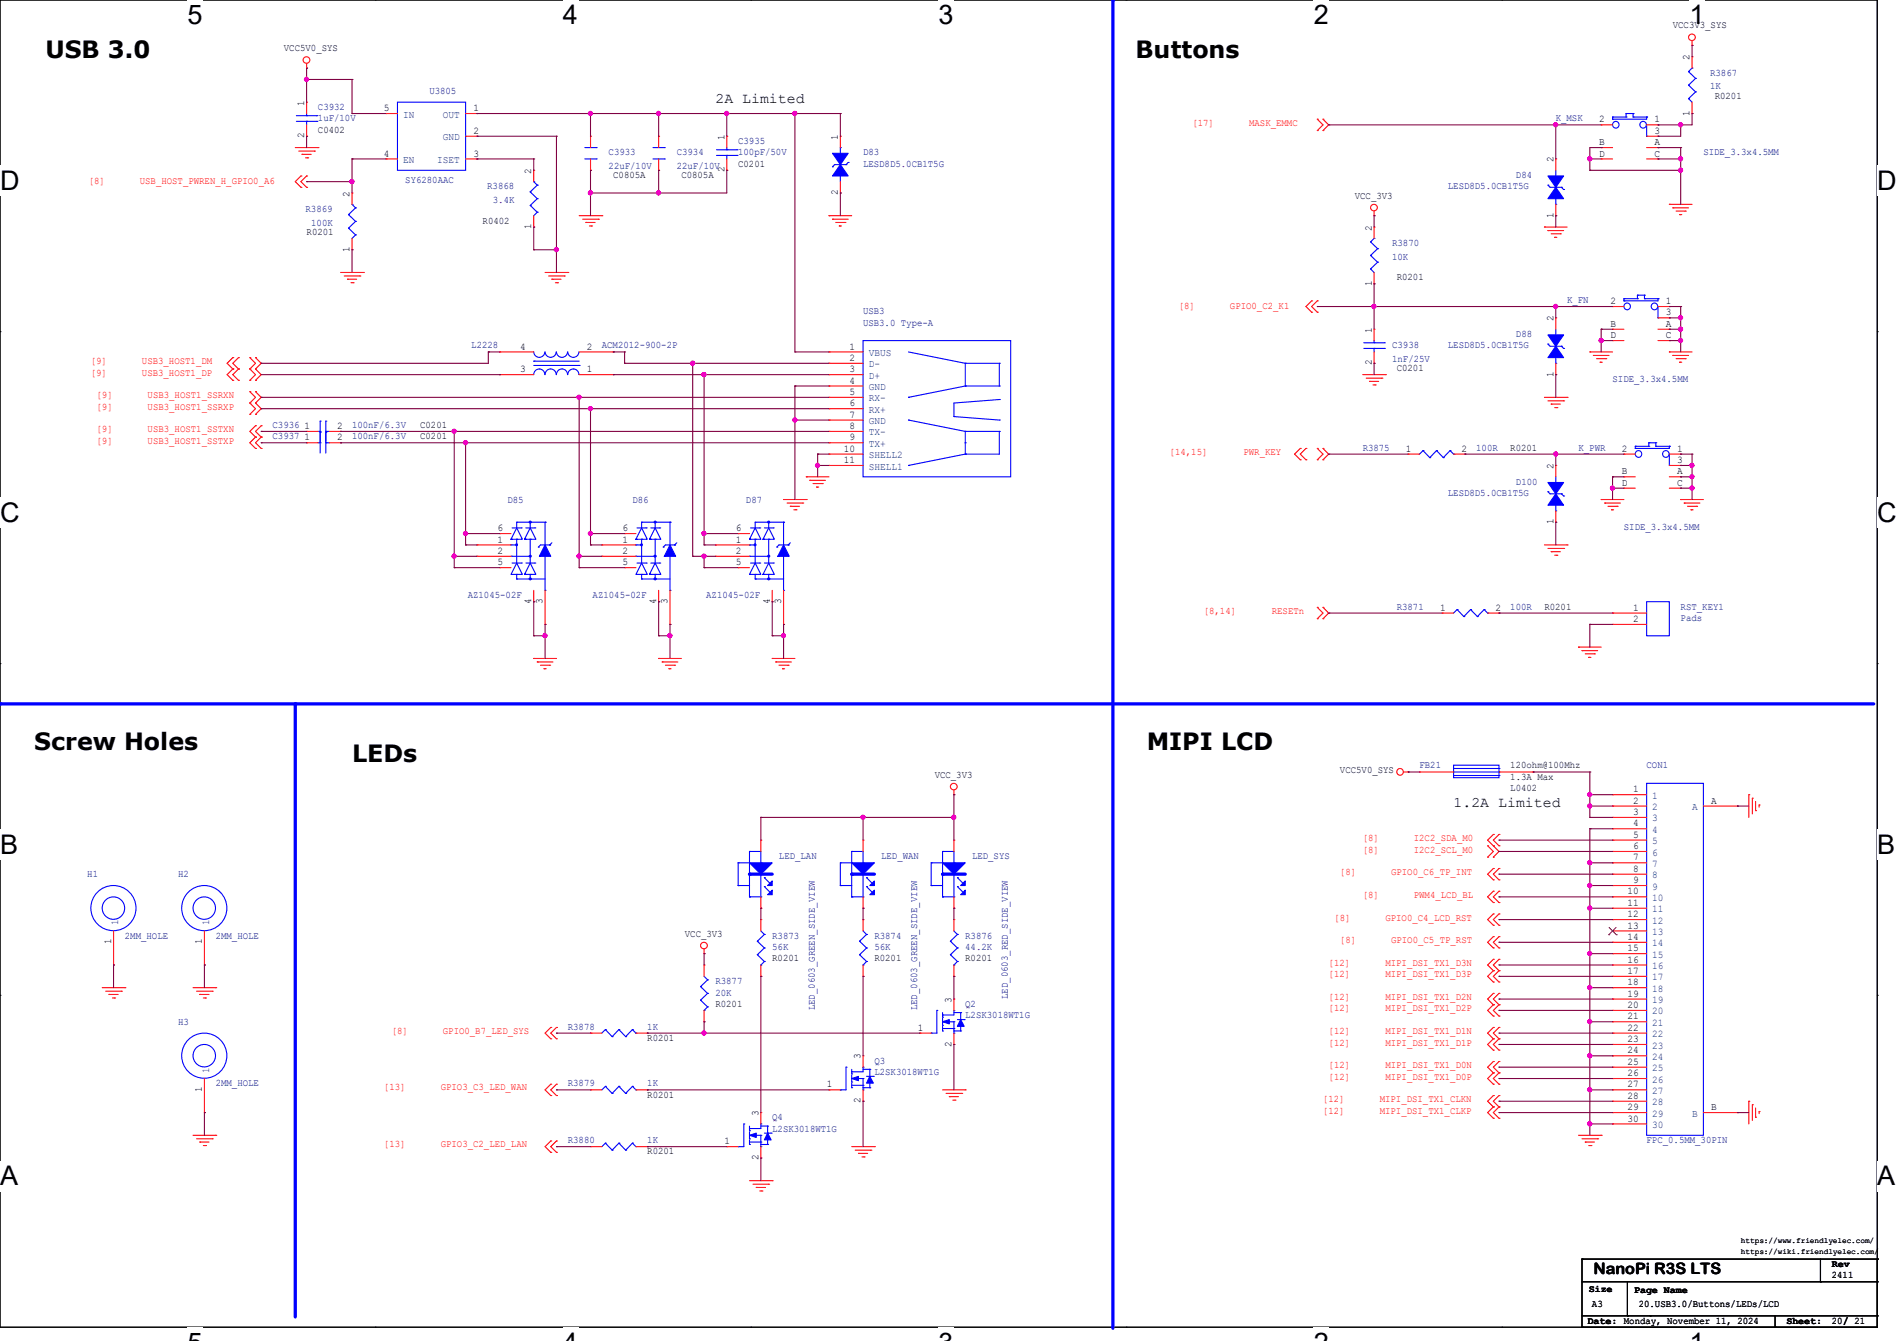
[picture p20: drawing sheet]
<svg xmlns="http://www.w3.org/2000/svg" width="297mm" height="210mm" viewBox="0 0 297 210" stroke-linecap="round" stroke-linejoin="round" font-family="sans-serif">
<defs><g id="words">
<g font-size="4.2">
<text x="29.4" y="3.8">5</text>
<text x="88.1" y="3.8">4</text>
<text x="146.9" y="3.8">3</text>
<text x="205.7" y="3.8">2</text>
<text x="264.5" y="3.8">1</text>
<text x="0" y="29.8">D</text>
<text x="293.9" y="29.8">D</text>
<text x="0" y="81.7">C</text>
<text x="293.9" y="81.7">C</text>
<text x="0" y="133.7">B</text>
<text x="293.9" y="133.7">B</text>
<text x="0" y="185.6">A</text>
<text x="293.9" y="185.6">A</text>
</g>
<g font-size="3.7">
<text x="7.1" y="9.1">USB 3.0</text>
<text x="177.8" y="9.1">Buttons</text>
<text x="5.3" y="117.5">Screw Holes</text>
<text x="55.1" y="119.3">LEDs</text>
<text x="179.6" y="117.5">MIPI LCD</text>
</g>
<text font-size="2.5" x="249.5" y="199.5">NanoPi R3S LTS</text>
<g font-size="2.3">
<text x="112" y="16.1">2A Limited</text>
<text x="227.6" y="126.3">1.2A Limited</text>
</g>
<g font-size="1.6">
<text x="261.9" y="4.4">VCC3V3_SYS</text>
<text x="44.4" y="8">VCC5V0_SYS</text>
<text x="264.5" y="9.4" transform="rotate(-90 264.5 9.4)">2</text>
<text x="47.6" y="16.6" transform="rotate(-90 47.6 16.6)">1</text>
<text x="60.1" y="17.4">5</text>
<text x="74.1" y="17.4">1</text>
<text x="268.5" y="15.5">R0201</text>
<text x="47.6" y="21.7" transform="rotate(-90 47.6 21.7)">2</text>
<text x="49.8" y="20.8">C0402</text>
<text x="74.1" y="21">2</text>
<text x="113.4" y="21.9" transform="rotate(-90 113.4 21.9)">1</text>
<text x="131.2" y="21.9" transform="rotate(-90 131.2 21.9)">1</text>
<text x="250.4" y="19.2">2</text>
<text x="250.4" y="22.7">B</text>
<text x="259" y="19.2">1</text>
<text x="259" y="21">3</text>
<text x="259" y="22.7">A</text>
<text x="264.5" y="18.1" transform="rotate(-90 264.5 18.1)">1</text>
<text x="60.1" y="24.5">4</text>
<text x="74.1" y="24.5">3</text>
<text x="83.2" y="27.2" transform="rotate(-90 83.2 27.2)">2</text>
<text x="96" y="27.9">C0805A</text>
<text x="106.7" y="27.9">C0805A</text>
<text x="113.4" y="27" transform="rotate(-90 113.4 27)">2</text>
<text x="115.6" y="26.1">C0201</text>
<text x="243.2" y="25.4" transform="rotate(-90 243.2 25.4)">2</text>
<text x="250.4" y="24.5">D</text>
<text x="259" y="24.5">C</text>
<text x="54.7" y="30.8" transform="rotate(-90 54.7 30.8)">2</text>
<text x="75.6" y="35">R0402</text>
<text x="83.2" y="35.9" transform="rotate(-90 83.2 35.9)">1</text>
<text x="131.2" y="30.6" transform="rotate(-90 131.2 30.6)">2</text>
<text x="212.1" y="31.1">VCC_3V3</text>
<text x="243.2" y="34.1" transform="rotate(-90 243.2 34.1)">1</text>
<text x="48" y="36.8">R0201</text>
<text x="54.7" y="39.5" transform="rotate(-90 54.7 39.5)">1</text>
<text x="214.8" y="36.1" transform="rotate(-90 214.8 36.1)">2</text>
<text x="214.8" y="44.8" transform="rotate(-90 214.8 44.8)">1</text>
<text x="218.7" y="43.9">R0201</text>
<text x="252.1" y="47.6">2</text>
<text x="260.8" y="47.6">1</text>
<text x="214.8" y="52.1" transform="rotate(-90 214.8 52.1)">1</text>
<text x="243.2" y="50.3" transform="rotate(-90 243.2 50.3)">2</text>
<text x="252.1" y="51.2">B</text>
<text x="252.1" y="53">D</text>
<text x="260.8" y="49.4">3</text>
<text x="260.8" y="51.2">A</text>
<text x="260.8" y="53">C</text>
<text x="81.4" y="58.3">3</text>
<text x="81.4" y="54.7">4</text>
<text x="91.9" y="58.3">1</text>
<text x="91.9" y="54.7">2</text>
<text x="133" y="54.7">1</text>
<text x="133" y="56.5">2</text>
<text x="133" y="58.3">3</text>
<text x="214.8" y="57.2" transform="rotate(-90 214.8 57.2)">2</text>
<text x="218.7" y="58.1">C0201</text>
<text x="243.2" y="59" transform="rotate(-90 243.2 59)">1</text>
<text x="133" y="60.1">4</text>
<text x="133" y="61.8">5</text>
<text x="133" y="63.6">6</text>
<text x="133" y="65.4">7</text>
<text x="47.7" y="67.2">1</text>
<text x="47.7" y="69">1</text>
<text x="52.8" y="67.2">2</text>
<text x="52.8" y="69">2</text>
<text x="65.8" y="67">C0201</text>
<text x="65.8" y="68.8">C0201</text>
<text x="132.1" y="70.7">10</text>
<text x="133" y="67.2">8</text>
<text x="133" y="69">9</text>
<text x="220.1" y="70.7">1</text>
<text x="228.8" y="70.7">2</text>
<text x="236.5" y="70.6">R0201</text>
<text x="253.9" y="70.7">2</text>
<text x="262.6" y="70.7">1</text>
<text x="132.1" y="72.5">11</text>
<text x="243.2" y="73.4" transform="rotate(-90 243.2 73.4)">2</text>
<text x="253.9" y="74.3">B</text>
<text x="253.9" y="76.1">D</text>
<text x="262.6" y="72.5">3</text>
<text x="262.6" y="74.3">A</text>
<text x="262.6" y="76.1">C</text>
<text x="77.9" y="83.2">6</text>
<text x="97.5" y="83.2">6</text>
<text x="115.2" y="83.2">6</text>
<text x="243.2" y="82.1" transform="rotate(-90 243.2 82.1)">1</text>
<text x="77.9" y="85">1</text>
<text x="77.9" y="86.7">2</text>
<text x="77.9" y="88.5">5</text>
<text x="97.5" y="85">1</text>
<text x="97.5" y="86.7">2</text>
<text x="97.5" y="88.5">5</text>
<text x="115.2" y="85">1</text>
<text x="115.2" y="86.7">2</text>
<text x="115.2" y="88.5">5</text>
<text x="83.2" y="94.6" transform="rotate(-90 83.2 94.6)">4</text>
<text x="85" y="94.6" transform="rotate(-90 85 94.6)">3</text>
<text x="102.7" y="94.6" transform="rotate(-90 102.7 94.6)">4</text>
<text x="104.5" y="94.6" transform="rotate(-90 104.5 94.6)">3</text>
<text x="120.5" y="94.6" transform="rotate(-90 120.5 94.6)">4</text>
<text x="122.3" y="94.6" transform="rotate(-90 122.3 94.6)">3</text>
<text x="225.5" y="95.6">1</text>
<text x="234.1" y="95.6">2</text>
<text x="241.8" y="95.5">R0201</text>
<text x="255.7" y="95.6">1</text>
<text x="255.7" y="97.4">2</text>
<text x="146.3" y="121.8">VCC_3V3</text>
<text x="209.8" y="121.1">VCC5V0_SYS</text>
<text x="236.5" y="122.1">1.3A Max</text>
<text x="236.5" y="120.4">120ohm@100Mhz</text>
<text x="236.5" y="123.9">L0402</text>
<text x="255.7" y="124.1">1</text>
<text x="255.7" y="125.9">2</text>
<text x="267.9" y="125.9">A</text>
<text x="255.7" y="127.6">3</text>
<text x="255.7" y="129.4">4</text>
<text x="255.7" y="131.2">5</text>
<text x="255.7" y="133">6</text>
<text x="255.7" y="134.7">7</text>
<text x="255.7" y="136.5">8</text>
<text x="254.8" y="140.1">10</text>
<text x="254.8" y="141.9">11</text>
<text x="254.8" y="143.6">12</text>
<text x="255.7" y="138.3">9</text>
<text x="17.4" y="147.9" transform="rotate(-90 17.4 147.9)">1</text>
<text x="31.6" y="147.9" transform="rotate(-90 31.6 147.9)">1</text>
<text x="107.2" y="146.7">VCC_3V3</text>
<text x="254.8" y="145.4">13</text>
<text x="254.8" y="147.2">14</text>
<text x="254.8" y="149">15</text>
<text x="120.9" y="150.6">R0201</text>
<text x="136.9" y="150.6">R0201</text>
<text x="151.1" y="150.6">R0201</text>
<text x="254.8" y="150.8">16</text>
<text x="254.8" y="152.5">17</text>
<text x="254.8" y="154.3">18</text>
<text x="112" y="157.7">R0201</text>
<text x="143.7" y="161.4">1</text>
<text x="149" y="157" transform="rotate(-90 149 157)">3</text>
<text x="254.8" y="156.1">19</text>
<text x="254.8" y="157.9">20</text>
<text x="254.8" y="159.6">21</text>
<text x="254.8" y="161.4">22</text>
<text x="101.3" y="163">R0201</text>
<text x="134.7" y="165.9" transform="rotate(-90 134.7 165.9)">3</text>
<text x="149" y="163.9" transform="rotate(-90 149 163.9)">2</text>
<text x="254.8" y="163.2">23</text>
<text x="254.8" y="165">24</text>
<text x="254.8" y="166.8">25</text>
<text x="31.6" y="171" transform="rotate(-90 31.6 171)">1</text>
<text x="101.3" y="171.9">R0201</text>
<text x="129.5" y="170.3">1</text>
<text x="134.7" y="172.8" transform="rotate(-90 134.7 172.8)">2</text>
<text x="254.8" y="168.5">26</text>
<text x="254.8" y="170.3">27</text>
<text x="254.8" y="172.1">28</text>
<text x="254.8" y="173.9">29</text>
<text x="267.9" y="173.9">B</text>
<text x="113.5" y="179.2">1</text>
<text x="118.7" y="174.8" transform="rotate(-90 118.7 174.8)">3</text>
<text x="254.8" y="175.6">30</text>
<text x="101.3" y="180.8">R0201</text>
<text x="118.7" y="181.7" transform="rotate(-90 118.7 181.7)">2</text>
<text x="248.8" y="202.4">Size</text>
<text x="255.9" y="202.5">Page Name</text>
<text x="286.8" y="200.2">2411</text>
<text x="286.8" y="198.5">Rev</text>
<text x="248.6" y="207.3">Date: Monday, November 11, 2024</text>
<text x="249.3" y="204.6">A3</text>
<text x="256.6" y="204.6">20.USB3.0/Buttons/LEDs/LCD</text>
<text x="279.7" y="207.3">Sheet:</text>
<text x="286.8" y="207.3">20/ 21</text>
</g>
<g font-size="1.6" fill="#000080">
<text x="267.8" y="11.9">R3867</text>
<text x="49.8" y="17.2">C3932</text>
<text x="67.2" y="14.7">U3805</text>
<text x="267.8" y="14">1K</text>
<text x="49.8" y="19">1uF/10V</text>
<text x="115.6" y="22.6">C3935</text>
<text x="243.6" y="19">K_MSK</text>
<text x="63.5" y="28.6">SY6280AAC</text>
<text x="76.3" y="29.7">R3868</text>
<text x="95.3" y="24.3">C3933</text>
<text x="95.3" y="26.5">22uF/10V</text>
<text x="106" y="24.3">C3934</text>
<text x="106" y="26.5">22uF/10V</text>
<text x="115.6" y="24.3">100pF/50V</text>
<text x="135.1" y="24.3">D83</text>
<text x="135.1" y="26.1">LESD8D5.0CB1T5G</text>
<text x="226.7" y="29.7">LESD8D5.0CB1T5G</text>
<text x="237.4" y="27.9">D84</text>
<text x="266.7" y="24.3">SIDE_3.3x4.5MM</text>
<text x="47.8" y="33.2">R3869</text>
<text x="48.7" y="35.3">100K</text>
<text x="77.2" y="31.8">3.4K</text>
<text x="218" y="38.6">R3870</text>
<text x="218" y="40.7">10K</text>
<text x="245.4" y="47.5">K_FN</text>
<text x="135.1" y="49.2">USB3</text>
<text x="135.1" y="51">USB3.0 Type-A</text>
<text x="237.4" y="52.8">D88</text>
<text x="73.8" y="54.6">L2228</text>
<text x="94.2" y="54.6">ACM2012-900-2P</text>
<text x="218" y="54.6">C3938</text>
<text x="218" y="56.7">1nF/25V</text>
<text x="226.7" y="54.6">LESD8D5.0CB1T5G</text>
<text x="252.5" y="59.9">SIDE_3.3x4.5MM</text>
<text x="42.7" y="67">C3936</text>
<text x="42.7" y="68.8">C3937</text>
<text x="55.1" y="67">100nF/6.3V</text>
<text x="55.1" y="68.8">100nF/6.3V</text>
<text x="213.4" y="70.6">R3875</text>
<text x="231.1" y="70.6">100R</text>
<text x="247.1" y="70.6">K_PWR</text>
<text x="226.7" y="77.7">LESD8D5.0CB1T5G</text>
<text x="237.4" y="75.9">D100</text>
<text x="79.5" y="78.7">D85</text>
<text x="99" y="78.7">D86</text>
<text x="116.8" y="78.7">D87</text>
<text x="254.2" y="83">SIDE_3.3x4.5MM</text>
<text x="73.2" y="93.7">AZ1045-02F</text>
<text x="92.8" y="93.7">AZ1045-02F</text>
<text x="110.6" y="93.7">AZ1045-02F</text>
<text x="218.7" y="95.5">R3871</text>
<text x="236.5" y="95.5">100R</text>
<text x="263.1" y="95.5">RST_KEY1</text>
<text x="263.1" y="97.2">Pads</text>
<text x="222.2" y="120.4">FB21</text>
<text x="257.8" y="120.4">CON1</text>
<text x="13.7" y="137.4">H1</text>
<text x="27.9" y="137.4">H2</text>
<text x="122" y="134.6">LED_LAN</text>
<text x="138" y="134.6">LED_WAN</text>
<text x="152.2" y="134.6">LED_SYS</text>
<text x="19.6" y="147">2MM_HOLE</text>
<text x="33.8" y="147">2MM_HOLE</text>
<text x="120.9" y="147">R3873</text>
<text x="120.9" y="148.8">56K</text>
<text x="136.9" y="147">R3874</text>
<text x="136.9" y="148.8">56K</text>
<text x="151.1" y="147">R3876</text>
<text x="151.1" y="148.8">44.2K</text>
<text x="112" y="154.1">R3877</text>
<text x="112" y="155.9">20K</text>
<text x="27.9" y="160.5">H3</text>
<text x="88.9" y="161.2">R3878</text>
<text x="101.3" y="161.2">1K</text>
<text x="127.6" y="158.2" transform="rotate(-90 127.6 158.2)">LED_0603_GREEN_SIDE_VIEW</text>
<text x="143.6" y="158.2" transform="rotate(-90 143.6 158.2)">LED_0603_GREEN_SIDE_VIEW</text>
<text x="151.1" y="157.7">Q2</text>
<text x="151.1" y="159.5">L2SK3018WT1G</text>
<text x="157.8" y="156.5" transform="rotate(-90 157.8 156.5)">LED_0603_RED_SIDE_VIEW</text>
<text x="136.9" y="166.6">Q3</text>
<text x="33.8" y="170.1">2MM_HOLE</text>
<text x="88.9" y="170.1">R3879</text>
<text x="101.3" y="170.1">1K</text>
<text x="136.9" y="168.4">L2SK3018WT1G</text>
<text x="88.9" y="179">R3880</text>
<text x="101.3" y="179">1K</text>
<text x="120.9" y="175.5">Q4</text>
<text x="120.9" y="177.2">L2SK3018WT1G</text>
<text x="257.8" y="179">FPC_0.5MM_30PIN</text>
</g>
<g font-size="1.6" fill="#004080">
<text x="63.1" y="18.4">IN</text>
<text x="69.3" y="18.4">OUT</text>
<text x="69.3" y="22">GND</text>
<text x="63.1" y="25.5">EN</text>
<text x="68.5" y="25.5">ISET</text>
<text x="136" y="55.8">VBUS</text>
<text x="136" y="57.5">D-</text>
<text x="136" y="59.3">D+</text>
<text x="136" y="61.1">GND</text>
<text x="136" y="62.9">RX-</text>
<text x="136" y="64.6">RX+</text>
<text x="136" y="66.4">GND</text>
<text x="136" y="68.2">TX-</text>
<text x="136" y="70">TX+</text>
<text x="136" y="71.8">SHELL2</text>
<text x="136" y="73.5">SHELL1</text>
<text x="258.7" y="125.1">1</text>
<text x="258.7" y="126.9">2</text>
<text x="258.7" y="128.7">3</text>
<text x="258.7" y="130.4">4</text>
<text x="264.9" y="126.9">A</text>
<text x="258.7" y="132.2">5</text>
<text x="258.7" y="134">6</text>
<text x="258.7" y="135.8">7</text>
<text x="258.7" y="137.5">8</text>
<text x="258.7" y="139.3">9</text>
<text x="258.7" y="141.1">10</text>
<text x="258.7" y="142.9">11</text>
<text x="18.5" y="144.9" transform="rotate(-90 18.5 144.9)">1</text>
<text x="32.7" y="144.9" transform="rotate(-90 32.7 144.9)">1</text>
<text x="258.7" y="144.7">12</text>
<text x="258.7" y="146.4">13</text>
<text x="258.7" y="148.2">14</text>
<text x="258.7" y="150">15</text>
<text x="258.7" y="151.8">16</text>
<text x="258.7" y="153.5">17</text>
<text x="258.7" y="155.3">18</text>
<text x="258.7" y="157.1">19</text>
<text x="258.7" y="158.9">20</text>
<text x="258.7" y="160.7">21</text>
<text x="258.7" y="162.4">22</text>
<text x="258.7" y="164.2">23</text>
<text x="258.7" y="166">24</text>
<text x="258.7" y="167.8">25</text>
<text x="32.7" y="168" transform="rotate(-90 32.7 168)">1</text>
<text x="258.7" y="169.5">26</text>
<text x="258.7" y="171.3">27</text>
<text x="258.7" y="173.1">28</text>
<text x="258.7" y="174.9">29</text>
<text x="258.7" y="176.7">30</text>
<text x="264.9" y="174.9">B</text>
</g>
<g font-size="1.6" fill="#f00">
<text x="186.7" y="19.7">[17]</text>
<text x="195.6" y="19.7">MASK_EMMC</text>
<text x="13.9" y="28.8">[8]</text>
<text x="21.9" y="28.8">USB_HOST_PWREN_H_GPIO0_A6</text>
<text x="184.6" y="48.3">[8]</text>
<text x="192.6" y="48.3">GPIO0_C2_K1</text>
<text x="14.2" y="58.8">[9]</text>
<text x="14.2" y="57.1">[9]</text>
<text x="22.2" y="58.8">USB3_HOST1_DP</text>
<text x="22.2" y="57.1">USB3_HOST1_DM</text>
<text x="15.1" y="64.2">[9]</text>
<text x="15.1" y="62.4">[9]</text>
<text x="23.1" y="64.2">USB3_HOST1_SSRXP</text>
<text x="23.1" y="62.4">USB3_HOST1_SSRXN</text>
<text x="15.1" y="69.5">[9]</text>
<text x="15.1" y="67.7">[9]</text>
<text x="23.1" y="69.5">USB3_HOST1_SSTXP</text>
<text x="23.1" y="67.7">USB3_HOST1_SSTXN</text>
<text x="183.1" y="71.3">[14,15]</text>
<text x="194.7" y="71.3">PWR_KEY</text>
<text x="188.5" y="96.2">[8,14]</text>
<text x="199.1" y="96.2">RESETn</text>
<text x="213.4" y="131.7">[8]</text>
<text x="221.4" y="131.7">I2C2_SDA_M0</text>
<text x="209.8" y="137.1">[8]</text>
<text x="213.4" y="133.5">[8]</text>
<text x="217.8" y="137.1">GPIO0_C6_TP_INT</text>
<text x="221.4" y="133.5">I2C2_SCL_M0</text>
<text x="213.4" y="140.6">[8]</text>
<text x="221.4" y="140.6">PWM4_LCD_BL</text>
<text x="208.9" y="144.2">[8]</text>
<text x="209.8" y="147.7">[8]</text>
<text x="216.9" y="144.2">GPIO0_C4_LCD_RST</text>
<text x="217.8" y="147.7">GPIO0_C5_TP_RST</text>
<text x="208" y="153.1">[12]</text>
<text x="208" y="151.3">[12]</text>
<text x="216.9" y="153.1">MIPI_DSI_TX1_D3P</text>
<text x="216.9" y="151.3">MIPI_DSI_TX1_D3N</text>
<text x="61.3" y="162">[8]</text>
<text x="69.3" y="162">GPIO0_B7_LED_SYS</text>
<text x="208" y="162">[12]</text>
<text x="208" y="158.4">[12]</text>
<text x="208" y="156.6">[12]</text>
<text x="216.9" y="162">MIPI_DSI_TX1_D1N</text>
<text x="216.9" y="158.4">MIPI_DSI_TX1_D2P</text>
<text x="216.9" y="156.6">MIPI_DSI_TX1_D2N</text>
<text x="208" y="167.3">[12]</text>
<text x="208" y="163.7">[12]</text>
<text x="216.9" y="167.3">MIPI_DSI_TX1_D0N</text>
<text x="216.9" y="163.7">MIPI_DSI_TX1_D1P</text>
<text x="60.1" y="170.7">[13]</text>
<text x="69" y="170.7">GPIO3_C3_LED_WAN</text>
<text x="207.1" y="172.6">[12]</text>
<text x="208" y="169.1">[12]</text>
<text x="216" y="172.6">MIPI_DSI_TX1_CLKN</text>
<text x="216.9" y="169.1">MIPI_DSI_TX1_D0P</text>
<text x="60.1" y="179.6">[13]</text>
<text x="69" y="179.6">GPIO3_C2_LED_LAN</text>
<text x="207.1" y="174.4">[12]</text>
<text x="216" y="174.4">MIPI_DSI_TX1_CLKP</text>
</g>
<g font-size="1.2">
<text x="272.6" y="196.4">https://wiki.friendlyelec.com/</text>
<text x="272.6" y="194.6">https://www.friendlyelec.com/</text>
</g>
</g></defs>
<path d="M0 0h293.9v207.9h-293.9z" fill="none" stroke="#000" stroke-width=".17"/>
<g fill="#fff">
<path d="M29.4 0h2.3v4.7h-2.3z"/>
<path d="M29.4 207.9h2.3v2.1h-2.3z"/>
</g>
<path d="M58.8 0h.1M58.8 207.9h.1" fill="none" stroke="#000" stroke-width=".17"/>
<g fill="#fff">
<path d="M88.1 0h2.4v4.7h-2.4z"/>
<path d="M88.1 207.9h2.4v2.1h-2.4z"/>
</g>
<path d="M117.6 0h.1M117.6 207.9h.1" fill="none" stroke="#000" stroke-width=".17"/>
<g fill="#fff">
<path d="M146.9 0h2.4v4.7h-2.4z"/>
<path d="M146.9 207.9h2.4v2.1h-2.4z"/>
</g>
<path d="M176.3 0h.1M176.3 207.9h.1" fill="none" stroke="#000" stroke-width=".17"/>
<g fill="#fff">
<path d="M205.7 0h2.4v4.7h-2.4z"/>
<path d="M205.7 207.9h2.4v2.1h-2.4z"/>
</g>
<path d="M235.1 0h.1M235.1 207.9h.1" fill="none" stroke="#000" stroke-width=".17"/>
<g fill="#fff">
<path d="M264.5 0h2.4v4.7h-2.4z"/>
<path d="M264.5 207.9h2.4v2.1h-2.4z"/>
<path d="M0 26h3v4.7h-3z"/>
<path d="M293.9 26h3.1v4.7h-3.1z"/>
<path d="M0 77.9h3v4.7h-3z"/>
<path d="M293.9 77.9h3.1v4.7h-3.1z"/>
</g>
<path d="M0 51.9h.1M293.9 51.9h.1" fill="none" stroke="#000" stroke-width=".17"/>
<g fill="#fff">
<path d="M0 129.9h2.8v4.7h-2.8z"/>
<path d="M293.9 129.9h2.9v4.7h-2.9z"/>
</g>
<path d="M0 103.9h.1M293.9 103.9h.1" fill="none" stroke="#000" stroke-width=".17"/>
<g fill="#fff">
<path d="M0 181.8h2.8v4.8h-2.8z"/>
<path d="M293.8 181.8h3v4.8h-3z"/>
</g>
<path d="M0 155.9h.1M293.9 155.9h.1" fill="none" stroke="#000" stroke-width=".17"/>
<path d="M174.2 0v208" fill="none" stroke="#00f" stroke-width=".51"/>
<circle cx="174.2" cy="0" r=".25" fill="#00f"/>
<path d="M0 110.2h293.4" fill="none" stroke="#00f" stroke-width=".51"/>
<circle cx="0" cy="110.2" r=".25" fill="#00f"/>
<path d="M46.2 110.2v96" fill="none" stroke="#00f" stroke-width=".51"/>
<circle cx="46.2" cy="110.2" r=".25" fill="#00f"/>
<g fill="none" stroke="#f00" stroke-width=".17">
<path d="M48 10.7h.1M48 9.9v.8M206.2 18.7h.1M206.2 18.7l.9 .9-.9 .8M207.1 18.7h.1M207.1 18.7l.9 .9-.9 .8M264.9 7.1h.1M264.9 6.4v.7M46.2 23.1h3.6M46.8 23.7h2.4M47.1 29.3h.1M47.1 27.6h.1"/>
<path d="M47.1 27.6l-.9 .8 .9 .9M47.3 24.2h.1M47.3 24.2h1.4M47.8 24.7h.4M48 29.3h.1M48 27.6h.1M48 27.6l-.9 .8 .9 .9M48.2 24.7h.1M49.2 23.7h.1M49.8 23.1h.1M90.7 33.8h3.5M91.2 34.3h2.5"/>
<path d="M91.7 34.8h.1M91.7 34.8h1.5M92.3 35.4h.3M92.5 26.7h.1M92.5 21.3h.1M92.5 21.3v1.8M92.5 24.9v1.8M92.6 35.4h.1M93.7 34.3h.1M94.2 33.8h.1M129.8 33.8h.1M129.8 33.8h3.5"/>
<path d="M130.3 34.3h.1M130.3 34.3h2.5M130.9 34.8h1.4M131.4 35.4h.1M131.4 35.4h.3M132.3 34.8h.1M206.2 20.4h.1M207.1 20.4h.1M215.1 33.8h.1M215.1 33.1v.7M241.8 35.6h.1M241.8 35.6h3.6"/>
<path d="M242.4 36.1h.1M242.4 36.1h2.4M242.9 36.6h1.4M243.4 37.2h.1M243.4 37.2h.4M244.3 36.6h.1M261.4 32h.1M261.4 32h3.5M261.9 32.6h.1M261.9 32.6h2.5M262.4 33.1h1.5M263 33.6h.1"/>
<path d="M263 33.6h.3M263.9 33.1h.1M36.4 59.6h.1M36.4 57.8h.1M36.4 56h.1M36.4 57.8l-.8 .9 .8 .9M36.4 56l-.8 .9 .8 .9M37.3 59.6h.1M37.3 57.8h.1M37.3 56h.1M37.3 57.8l-.9 .9 .9 .9M37.3 56l-.9 .9 .9 .9"/>
<path d="M39.1 59.6h.1M39.1 57.8h.1M39.1 56h.1M39.1 57.8l.9 .9-.9 .9M39.1 56l.9 .9-.9 .9M40 57.8h.1M40 59.6h.1M40 56h.1M40 57.8l.9 .9-.9 .9M40 56l.9 .9-.9 .9M53.3 42.7h3.6M53.9 43.2h2.4"/>
<path d="M54.4 43.7h.1M54.4 43.7h1.4M54.9 44.3h.4M55.3 44.3h.1M56.3 43.2h.1M56.9 42.7h.1M85.3 42.7h3.6M85.9 43.2h2.4M86.4 43.7h.1M86.4 43.7h1.4M87 44.3h.3M87.3 44.3h.1"/>
<path d="M88.3 43.2h.1M88.9 42.7h.1M205.4 48.9h.1M205.4 47.1h.1M205.4 47.1l-.9 .9 .9 .9M206.2 48.9h.1M206.2 47.1h.1M206.2 47.1l-.8 .9 .8 .9M213.4 58.7h3.5M213.9 59.2h2.5M214.4 59.7h.1M214.4 59.7h1.5"/>
<path d="M215.1 51.6h.1M215.1 56.9h.1M215.1 51.6v1.7M215.1 55.1v1.8M216.4 59.2h.1M216.9 58.7h.1M248.9 55.1h.1M248.9 55.1h3.6M249.5 55.7h.1M249.5 55.7h2.4M250 56.2h1.4M250.5 56.7h.1"/>
<path d="M250.5 56.7h.4M251.4 56.2h.1M261.4 55.1h.1M261.4 55.1h3.5M261.9 55.7h.1M261.9 55.7h2.5M262.4 56.2h1.5M263 56.7h.1M263 56.7h.3M263.9 56.2h.1M39.1 64.9h.1M39.1 63.1h.1"/>
<path d="M39.1 61.3h.1M39.1 61.3l.9 .9-.9 .9M39.1 63.1l.9 .9-.9 .9M40 70.2h.1M40 68.5h.1M40 66.7h.1M40 63.1h.1M40 64.9h.1M40 61.3h.1M40 63.1l.9 .9-.9 .9M40 61.3l.9 .9-.9 .9M40 68.5l-.9 .8 .9 .9"/>
<path d="M40 66.7l-.9 .9 .9 .9M40.9 70.2h.1M40.9 68.5h.1M40.9 66.7h.1M40.9 68.5l-.9 .8 .9 .9M40.9 66.7l-.9 .9 .9 .9M122.7 78.2h3.5M123.2 78.8h2.5M123.7 79.3h.1M123.7 79.3h1.5M124.3 79.8h.3M124.6 79.8h.1"/>
<path d="M125.7 78.8h.1M126.2 78.2h.1M126.2 74.7h.1M126.2 74.7h3.6M126.8 75.2h.1M126.8 75.2h2.4M127.3 75.7h1.4M127.8 76.3h.1M127.8 76.3h.4M128.7 75.7h.1M203.6 70.2h.1M203.6 72h.1"/>
<path d="M203.6 70.2l-.9 .9 .9 .9M204.5 70.2h.1M204.5 72h.1M204.5 70.2l-.9 .9 .9 .9M206.2 70.2h.1M206.2 72h.1M206.2 70.2l.9 .9-.9 .9M207.1 72h.1M207.1 70.2h.1M207.1 70.2l.9 .9-.9 .9M215 60.3h.3M215.3 60.3h.1"/>
<path d="M220.5 71.1h.1M220.5 71.1h1.7M227.6 71.1h1.8M229.4 71.1h.1M241.8 62.2h3.6M242.4 62.8h2.4M242.9 63.3h.1M242.9 63.3h1.4M243.4 63.8h.4M243.8 63.8h.1M244.8 62.8h.1M245.4 62.2h.1"/>
<path d="M250.7 78.2h.1M250.7 78.2h3.6M251.2 78.8h.1M251.2 78.8h2.5M251.8 79.3h1.4M252.3 79.8h.1M252.3 79.8h.3M253.2 79.3h.1M263.1 78.2h.1M263.1 78.2h3.6M263.7 78.8h.1M263.7 78.8h2.4"/>
<path d="M264.2 79.3h1.4M264.8 79.8h.1M264.8 79.8h.3M265.6 79.3h.1M94.2 85.3h.1M94.2 87.1h.1M94.2 85.3h5.4M94.2 87.1h5.4M97.8 83.6h.1M97.8 88.9h.1M97.8 83.6h1.8M97.8 88.9h1.8"/>
<path d="M103.1 94.2h.1M103.1 92.5v1.7M104.9 97.8h.1M104.9 92.5v5.3M206.2 96.9h.1M206.2 95.1h.1M206.2 95.1l.9 .9-.9 .9M207.1 95.1h.1M207.1 96.9h.1M207.1 95.1l.9 .9-.9 .9M225.8 96h.1M225.8 96h1.8"/>
<path d="M232.9 96h1.8M234.7 96h.1M241.8 85.3h3.6M242.4 85.9h2.4M242.9 86.4h.1M242.9 86.4h1.4M243.4 87h.4M243.8 87h.1M244.8 85.9h.1M245.4 85.3h.1M252.5 96h.1M252.5 97.8h.1"/>
<path d="M252.5 96h5.3M252.5 97.8h5.3M83.6 103.1h.1M83.6 103.1h3.5M84.1 103.7h.1M84.1 103.7h2.5M84.6 104.2h1.5M85.2 104.7h.1M85.2 104.7h.3M86.1 104.2h.1M103.1 103.1h.1M103.1 103.1h3.6"/>
<path d="M103.7 103.7h.1M103.7 103.7h2.4M104.2 104.2h1.4M104.7 104.7h.1M104.7 104.7h.4M105.6 104.2h.1M120.9 103.1h.1M120.9 103.1h3.6M121.5 103.7h.1M121.5 103.7h2.4M122 104.2h1.4M122.5 104.7h.1"/>
<path d="M122.5 104.7h.4M123.4 104.2h.1M247.1 101.3h.1M247.1 101.3h3.6M247.7 101.9h.1M247.7 101.9h2.4M248.2 102.4h1.4M248.8 103h.1M248.8 103h.3M249.6 102.4h.1M149.4 124.5h.1M149.4 123.7v.8"/>
<path d="M219.8 120.9h.7M220.5 120.9h.1M232.9 134.2h.1M232.9 132.5h.1M232.9 132.5l.9 .8-.9 .9M233.8 139.6h.1M233.8 137.8h.1M233.8 136h.1M233.8 132.5h.1M233.8 130.7h.1M233.8 134.2h.1M233.8 139.6l-.9 .9 .9 .9"/>
<path d="M233.8 136l-.9 .9 .9 .9M233.8 130.7l-.9 .9 1.8 1.7-.9 .9M234.7 139.6h.1M234.7 137.8h.1M234.7 136h.1M234.7 132.5h.1M234.7 130.7h.1M234.7 139.6l-.9 .9 .9 .9M234.7 136l-.9 .9 .9 .9M234.7 130.7l-.9 .9 .9 .9M273.8 124.5h.1M273.8 124.5v3.5"/>
<path d="M274.4 125h.1M274.4 125v2.5M274.9 127h.1M274.9 125.5v1.5M275.4 126.1h.1M275.4 126.1v.3M16 154.7h3.6M16.6 155.2h2.4M17.1 155.7h.1M17.1 155.7h1.4M17.6 156.3h.3M17.9 156.3h.1"/>
<path d="M19 155.2h.1M19.6 154.7h.1M30.2 154.7h3.6M30.8 155.2h2.4M31.3 155.7h.1M31.3 155.7h1.4M31.8 156.3h.4M32.2 156.3h.1M33.2 155.2h.1M33.8 154.7h.1M110.2 149.4h.1M110.2 148.6v.8"/>
<path d="M233.8 141.4h.1M233.8 148.5h.1M233.8 146.7h.1M233.8 144.9h.1M233.8 143.1h.1M233.8 159.1h.1M233.8 157.4h.1M233.8 155.6h.1M233.8 153.8h.1M233.8 152h.1M233.8 150.2h.1M233.8 146.7l-.9 .9 .9 .9"/>
<path d="M233.8 143.1l-.9 .9 .9 .9M233.8 157.4l-.9 .8 .9 .9M233.8 155.6l-.9 .9 .9 .9M233.8 152l-.9 .9 .9 .9M233.8 150.2l-.9 .9 .9 .9M234.7 141.4h.1M234.7 148.5h.1M234.7 146.7h.1M234.7 144.9h.1M234.7 143.1h.1M234.7 159.1h.1M234.7 157.4h.1"/>
<path d="M234.7 155.6h.1M234.7 153.8h.1M234.7 152h.1M234.7 150.2h.1M234.7 146.7l-.9 .9 .9 .9M234.7 143.1l-.9 .9 .9 .9M234.7 157.4l-.9 .8 .9 .9M234.7 155.6l-.9 .9 .9 .9M234.7 152l-.9 .9 .9 .9M234.7 150.2l-.9 .9 .9 .9M30.2 177.8h3.6M30.8 178.4h2.4"/>
<path d="M31.3 178.9h.1M31.3 178.9h1.4M31.8 179.4h.4M32.2 179.4h.1M33.2 178.4h.1M33.8 177.8h.1M86.2 162.7h.1M86.2 160.9h.1M86.2 169.8h.1M86.2 171.6h.1M86.2 178.7h.1M86.2 160.9l-.9 .9 .9 .9"/>
<path d="M86.2 169.8l-.9 .9 .9 .9M86.2 178.7l-.9 .9 .9 .9M87.1 162.7h.1M87.1 160.9h.1M87.1 169.8h.1M87.1 171.6h.1M87.1 178.7h.1M87.1 160.9l-.9 .9 .9 .9M87.1 169.8l-.9 .9 .9 .9M87.1 178.7l-.9 .9 .9 .9M133.3 179.6h3.6M136.9 179.6h.1"/>
<path d="M147.6 170.7h3.5M148.1 171.2h2.5M148.6 171.7h.1M148.6 171.7h1.5M149.2 172.3h.3M149.5 172.3h.1M150.6 171.2h.1M151.1 170.7h.1M233.8 169.8h.1M233.8 168h.1M233.8 166.2h.1M233.8 164.5h.1"/>
<path d="M233.8 162.7h.1M233.8 160.9h.1M233.8 175.1h.1M233.8 173.4h.1M233.8 171.6h.1M233.8 168l-.9 .9 .9 .9M233.8 166.2l-.9 .9 .9 .9M233.8 162.7l-.9 .9 .9 .9M233.8 160.9l-.9 .9 .9 .9M233.8 173.4l-.9 .8 .9 .9M233.8 171.6l-.9 .9 .9 .9M234.7 169.8h.1"/>
<path d="M234.7 168h.1M234.7 166.2h.1M234.7 164.5h.1M234.7 162.7h.1M234.7 160.9h.1M234.7 175.1h.1M234.7 173.4h.1M234.7 171.6h.1M234.7 168l-.9 .9 .9 .9M234.7 166.2l-.9 .9 .9 .9M234.7 162.7l-.9 .9 .9 .9M234.7 160.9l-.9 .9 .9 .9"/>
<path d="M234.7 173.4l-.9 .8 .9 .9M234.7 171.6l-.9 .9 .9 .9M247.1 177.8h3.6M247.7 178.4h2.4M248.2 178.9h.1M248.2 178.9h1.4M248.8 179.4h.3M249.1 179.4h.1M250.1 178.4h.1M250.7 177.8h.1M273.8 172.5h.1M273.8 172.5v3.5"/>
<path d="M274.4 173h.1M274.4 173v2.5M274.9 175h.1M274.9 173.5v1.5M275.4 174.1h.1M275.4 174.1v.3M86.2 180.5h.1M87.1 180.5h.1M117.3 184.9h3.6M117.9 185.5h2.5M118.4 186h.1M118.4 186h1.4"/>
<path d="M119 186.5h.3M119.3 186.5h.1M120.4 185.5h.1M120.9 184.9h.1M133.9 180.1h2.5M134.4 180.6h.1M134.4 180.6h1.4M135 181.2h.3M135.3 181.2h.1M136.4 180.1h.1"/>
<circle cx="48" cy="9.4" r=".52"/>
<circle cx="264.9" cy="5.8" r=".52"/>
<circle cx="215.1" cy="32.5" r=".52"/>
<circle cx="149.3" cy="123.2" r=".52"/>
<circle cx="219.2" cy="120.9" r=".52"/>
<circle cx="110.2" cy="148.1" r=".52"/>
</g>
<g fill="none" stroke="#000" stroke-width=".17">
<path d="M247.7 197.2h.1M247.7 197.2v10.7M247.7 197.2h46.2M285 197.2v3.5M293.9 197.2h.1M293.9 197.2v10.7h-46.2M247.7 207.9h.1M247.7 200.7h46.2M247.7 206.1h46.2M254.8 206.1h.1M254.8 200.7v5.4M258.4 206.1h.1"/>
<path d="M277.9 207.9h.1M277.9 206.1v1.8M285 200.7h.1M293.9 200.7h.1M293.9 206.1h.1"/>
</g>
<g fill="none" stroke="#00f" stroke-width=".17">
<path d="M91.6 24.9h1.7M91.6 23.1h1.7M93.3 24.9h.1M93.3 23.1h.1M213.5 54.6h3.2M213.5 53.7h3.2M215.1 53.7h.1M215.1 54.6h.1M215.1 53.3v.4M215.1 54.6v.5M216.7 54.6h.1M216.7 53.7h.1"/>
<path d="M222.8 70.6h.1M222.8 70.6l-.6 .5M222.8 70.6l1.1 1.1M223.9 71.7h.1M224.9 70.6h.1M224.9 70.6l-1 1.1M224.9 70.6l1.1 1.1M226 71.7h.1M227 70.6h.1M227 70.6l-1 1.1M227 70.6l.6 .5M227.6 71.1h.1"/>
<path d="M99.6 85.3h.1M99.6 87.1h.1M99.6 85.3h.9M99.6 87.1h3M99.7 82.7h1.5M99.7 88.2h1.5M100.5 82.7l.8 1.8h-1.7h.1h-.1zM100.5 88.2l.8 1.8h-1.7zM100.5 84.5h.1M100.5 81.8h.1M100.5 90.7h.1M100.5 90h.1"/>
<path d="M100.5 81.8v.9M100.5 84.5v3.7M100.5 90v.7M100.5 90.7h4.4M100.5 81.8h4.4M101.2 82.7h.1M101.2 88.2h.1M101.9 82.7h1.4M101.9 88.2h1.4M102.6 82.7l.9 1.8h-1.8h.2h-.2zM102.6 88.2l.9 1.8h-1.8h.2h-.2zM102.6 84.5h.1"/>
<path d="M102.6 81.8h.1M102.6 90.7h.1M102.6 90h.1M102.6 81.8v.9M102.6 84.5v3.7M102.6 90v.7M103.3 82.7h.1M103.3 88.2h.1M103.8 85.7h.1M104.9 81.8h.1M104.9 92.5h.1M104.9 81.8v3.5"/>
<path d="M104.9 87.1v5.4M105.6 85.3h.1M105.6 85.3h-1.4l-.4 .4M106 85l-.4 .3M228.1 95.5h.1M228.1 95.5l-.5 .5M228.1 95.5l1.1 1.1M229.2 96.6h.1M230.3 95.5h.1M230.3 95.5l-1.1 1.1M230.3 95.5l1 1.1M231.3 96.6h.1"/>
<path d="M232.4 95.5h.1M232.4 95.5l-1.1 1.1M232.4 95.5l.5 .5M232.9 96h.1M257.8 94.2h3.6v5.4h-3.6z"/>
</g>
<g fill="#00f" stroke="#00f" stroke-width=".17">
<path d="M147.6 135.1h3.5l-1.7 1.8z"/>
<path d="M150.4 138.7l.7-.7v.7z"/>
<path d="M150.4 140.1l.7-.7v.7z"/>
<path d="M104.9 85.3l.9 1.8h-1.8h.2h-.2z" fill-rule="evenodd"/>
<path d="M102.5 87h.2v.2h-.2z" fill-rule="evenodd"/>
<path d="M102.5 90.6h.2v.2h-.2z" fill-rule="evenodd"/>
<path d="M102.5 81.7h.2v.2h-.2z" fill-rule="evenodd"/>
<circle cx="100.4" cy="85.3" r=".15"/>
</g>
<path d="M147.6 136.9h3.5" fill="none" stroke="#00f" stroke-width=".51"/>
<circle cx="147.6" cy="136.9" r=".25" fill="#00f"/>
<g fill="none" stroke="#00f" stroke-width=".17">
<path d="M264.4 15.5h.1M264.4 13.3h.1M264.4 11.2h.1M264.4 15.5l.5 .5M264.4 13.3l1.1 1.1M264.4 11.2l1.1 1.1M264.9 10.7h.1M264.9 10.7l-.5 .5M265.5 14.4h.1M265.5 12.3h.1M265.5 14.4l-1.1 1.1M265.5 12.3l-1.1 1"/>
<path d="M117.3 85.3h.1M117.3 87.1h.1M117.3 85.3h.9M117.3 87.1h3.1M117.5 82.7h1.5M117.5 88.2h1.5M118.2 82.7l.9 1.8h-1.8h.2h-.2zM118.2 88.2l.9 1.8h-1.8zM118.2 84.5h.1M118.2 81.8h.1M118.2 90.7h.1M118.2 90h.1"/>
<path d="M118.2 81.8v.9M118.2 84.5v3.7M118.2 90v.7M118.2 90.7h4.5M118.2 81.8h4.5M119 82.7h.1M119 88.2h.1M119.7 82.7h1.4M119.7 88.2h1.4M120.4 82.7l.8 1.8h-1.7h.2h-.2zM120.4 88.2l.8 1.8h-1.7h.2h-.2zM120.4 84.5h.1"/>
<path d="M120.4 81.8h.1M120.4 90.7h.1M120.4 90h.1M120.4 81.8v.9M120.4 84.5v3.7M120.4 90v.7M121.1 82.7h.1M121.1 88.2h.1M121.6 85.7h.1M122.7 81.8h.1M122.7 92.5h.1M122.7 81.8v3.5"/>
<path d="M122.7 87.1v5.4M123.4 85.3h.1M123.4 85.3h-1.4l-.4 .4M123.7 85l-.3 .3M145.8 135.1h.1M145.8 138.7h.1M145.8 135.1h1.8M145.8 138.7h1.8M145.8 135.1v3.6M147.6 133.3h.1M147.6 133.3h1.8v1.8M147.6 133.3v7.2"/>
<path d="M149.4 135.1h.1M149.4 136.9v3.6M149.9 137.5h.1M149.9 138.9h.1M149.9 137.5l.9 .8M149.9 138.9l.9 .8M109.7 154.5h.1M109.7 156.6h.1M109.7 154.5l1.1 1.1M109.7 156.6l1.1 1.1M110.2 158.2h.1M110.2 152.9l.6 .6"/>
<path d="M110.8 153.5h.1M110.8 155.6h.1M110.8 157.7h.1M110.8 153.5l-1.1 1M110.8 155.6l-1.1 1M110.8 157.7l-.6 .5M147.6 140.5h.1M147.6 140.5h1.8M149.4 140.5h.1"/>
<circle cx="17.8" cy="142.2" r="3.5"/>
<circle cx="17.8" cy="142.2" r="1.76"/>
</g>
<g fill="none" stroke="#f00" stroke-width=".17">
<path d="M264.9 17.8h.1M264.9 8.9h.1M264.9 8.9v1.8M264.9 16v1.8M112 85.3h.1M112 87.1h.1M112 85.3h5.3M112 87.1h5.3M115.6 83.6h.1M115.6 88.9h.1M115.6 83.6h1.7M115.6 88.9h1.7"/>
<path d="M120.9 94.2h.1M120.9 92.5v1.7M122.7 97.8h.1M122.7 92.5v5.3M149.4 131.6h.1M149.4 131.6v1.7M17.8 151.1h.1M17.8 145.8v5.3M110.2 151.1h.1M110.2 151.1v1.8M110.2 158.2v1.8M149.4 142.2h.1"/>
<path d="M149.4 140.5v1.7M110.2 160h.1"/>
</g>
<g fill="#00f" stroke="#00f" stroke-width=".17">
<path d="M133.3 135.1h3.6l-1.8 1.8z"/>
<path d="M136.2 138.7l.7-.7v.7z"/>
<path d="M136.2 140.1l.7-.7v.7z"/>
<path d="M122.7 85.3l.9 1.8h-1.8h.2h-.2z" fill-rule="evenodd"/>
<path d="M120.2 87h.3v.2h-.3z" fill-rule="evenodd"/>
<path d="M120.2 90.6h.3v.2h-.3z" fill-rule="evenodd"/>
<path d="M120.2 81.7h.3v.2h-.3z" fill-rule="evenodd"/>
<circle cx="118.2" cy="85.3" r=".15"/>
</g>
<path d="M133.3 136.9h3.6" fill="none" stroke="#00f" stroke-width=".51"/>
<circle cx="133.3" cy="136.9" r=".25" fill="#00f"/>
<g fill="none" stroke="#00f" stroke-width=".17">
<path d="M46.4 19h3.2M46.4 18.1h3.2M48 18.1h.1M48 19h.1M48 17.8v.3M48 19v.6M49.6 19h.1M49.6 18.1h.1M62.2 16h10.7v10.7h-10.7zM252.5 18.7h.1M252.5 18.3h.1M252.5 18.3v.4"/>
<path d="M252.5 18.3h2.1M254.6 18.3h.1M254.6 17.8h.1M254.6 17.8v.5M254.6 17.8h1.1M255.7 17.8h.1M255.7 18.3h.1M255.7 18.3h2.1M255.7 17.8v.5M257.8 18.3h.1M257.8 18.3v.4h-5.3M257.8 19.6v1.7"/>
<path d="M54.6 35.7h.1M54.6 33.6h.1M54.6 35.7l1.1 1.1M54.6 33.6l1.1 1.1M55.1 32h.1M55.1 32l.6 .6M55.7 36.8h.1M55.7 34.7h.1M55.7 32.6h.1M55.7 36.8l-.6 .5M55.7 34.7l-1.1 1M55.7 32.6l-1.1 1"/>
<path d="M112.2 24.3h3.2M112.2 23.5h3.2M113.8 23.5h.1M113.8 24.3h.1M113.8 23.1v.4M113.8 24.3v.6M115.4 24.3h.1M115.4 23.5h.1M242.4 29h.1M242.4 29l.3 .3h1.8M243.6 28.3h.1M243.6 32h.1"/>
<path d="M243.6 26.7v1.6M243.6 30.4v1.6M244.5 29.3h.1M244.5 29.3l.3 .4M244.8 29.7h.1M257.8 21.3h.1M49.8 67.6h.3M49.8 69.3h.3M50.1 67.6h.1M50.1 66h.1M50.1 69.3h.1M50.1 67.7h.1"/>
<path d="M50.1 66v5M51 66h.1M51 67.6h.1M51 67.7h.1M51 69.3h.1M51 67.6h.6M51 66v5M51 69.3h.6M256 70.2h.1M256 69.9h.1M256 69.9v.3M256 69.9h2.1"/>
<path d="M258.1 69.9h.1M258.1 69.3h.1M258.1 69.3v.6M258.1 69.3h1.1M259.2 69.3h.1M259.2 69.9h.1M259.2 69.9h2.2M259.2 69.3v.6M261.4 69.9h.1M261.4 72.9h.1M261.4 69.9v.3h-5.4M261.4 71.1v1.8"/>
<path d="M227.6 119.8h7.1v2h-7.1zM131.6 135.1h.1M131.6 138.7h.1M131.6 135.1h1.7M131.6 138.7h1.7M131.6 135.1v3.6M133.3 133.3h.1M133.3 133.3h1.8v1.8M133.3 133.3v7.2M135.1 135.1h.1M135.1 136.9v3.6M135.7 137.5h.1"/>
<path d="M135.7 138.9h.1M135.7 137.5l.9 .8M135.7 138.9l.9 .8M227.6 120.9h7.1M227.6 120.4h7.1M227.6 121.5h7.1M234.7 120.9h.1M234.7 120.4h.1M234.7 121.5h.1M118.6 147.4h.1M118.6 149.5h.1M118.6 147.4l1.1 1.1"/>
<path d="M118.6 149.5l1.1 1.1M119.1 151.1h.1M119.1 145.8l.6 .5M119.7 146.3h.1M119.7 148.5h.1M119.7 150.6h.1M119.7 146.3l-1.1 1.1M119.7 148.5l-1.1 1M119.7 150.6l-.6 .5M133.3 140.5h.1M133.3 140.5h1.8M135.1 140.5h.1"/>
<path d="M94.8 161.2h.1M94.8 170.1h.1M94.8 161.2l-.6 .6M94.8 161.2l1 1.1M94.8 170.1l-.6 .6M94.8 170.1l1 1.1M95.8 162.3h.1M95.8 171.2h.1M96.9 161.2h.1M96.9 170.1h.1M96.9 161.2l-1.1 1.1M96.9 161.2l1.1 1.1"/>
<path d="M96.9 170.1l-1.1 1.1M96.9 170.1l1.1 1.1M98 162.3h.1M98 171.2h.1M99 161.2h.1M99 170.1h.1M99 161.2l-1 1.1M99 161.2l.6 .6M99 170.1l-1 1.1M99 170.1l.6 .6M99.6 161.8h.1M99.6 170.7h.1"/>
<path d="M131.6 170.7h.1M132.5 167.1h.1M132.5 167.1v3.6h-.9M133.3 167.9h.1M133.3 169.5h.1M133.3 170.3h.1M133.3 168.2h.1M133.3 167.5v.7M133.3 168.4v1.1M133.3 169.6v.7M133.3 170h1.8M133.3 168.9h1.8"/>
<path d="M135.1 170h.1M135.1 168.9h.1M135.1 170.7h.1M135.1 170.3h.1M135.1 167.1h.1M135.1 167.1v.8h-1.8M135.1 168.9v1.8M135.1 167.5h1.1M135.1 170.3h1.1M135.7 168.6h1M136.2 167.5h.1M136.2 168.6h.1"/>
<path d="M136.2 170.3h.1M136.2 167.5v1.1M136.2 169.6v.7M136.7 168.6h.1"/>
<circle cx="253" cy="19.5" r=".52"/>
<circle cx="257.2" cy="19.5" r=".52"/>
<circle cx="256.5" cy="71.1" r=".52"/>
<circle cx="260.8" cy="71.1" r=".52"/>
<circle cx="32" cy="142.2" r="3.5"/>
<circle cx="32" cy="142.2" r="1.76"/>
<circle cx="32" cy="165.3" r="3.5"/>
<circle cx="32" cy="165.3" r="1.76"/>
</g>
<g fill="none" stroke="#f00" stroke-width=".17">
<path d="M48 16h.1M48 16v1.8M48 19.6v1.7M60.5 17.8h.1M60.5 17.8h1.7M72.9 17.8h1.8M74.7 17.8h.1M250.7 19.6h.1M250.7 19.6h1.8M257.8 19.6h1.8M259.6 19.6h.1M48 21.3h.1"/>
<path d="M55.1 39.1h.1M55.1 30.2h.1M55.1 30.2v1.8M55.1 37.3v1.8M60.5 24.9h.1M60.5 24.9h1.7M72.9 21.3h1.8M72.9 24.9h1.8M74.7 21.3h.1M74.7 24.9h.1M113.8 21.3h.1M113.8 26.7h.1"/>
<path d="M113.8 21.3v1.8M113.8 24.9v1.8M243.6 33.8h.1M243.6 24.9h.1M243.6 24.9v1.8M243.6 32v1.8M250.7 23.1h.1M250.7 24.9h.1M250.7 23.1h1.8M250.7 24.9h1.8M257.8 21.3h1.8M257.8 23.1h1.8"/>
<path d="M257.8 24.9h1.8M259.6 21.3h.1M259.6 23.1h.1M259.6 24.9h.1M48 67.6h.1M48 69.3h.1M48 67.6h1.8M48 69.3h1.8M51.6 67.6h1.7M51.6 69.3h1.7M53.3 67.6h.1M53.3 69.3h.1"/>
<path d="M254.3 71.1h.1M254.3 74.7h.1M254.3 76.5h.1M254.3 71.1h1.7M254.3 74.7h1.7M254.3 76.5h1.7M261.4 71.1h1.7M261.4 72.9h1.7M261.4 74.7h1.7M261.4 76.5h1.7M263.1 71.1h.1M263.1 72.9h.1"/>
<path d="M263.1 74.7h.1M263.1 76.5h.1M135.1 131.6h.1M135.1 131.6v1.7M222.2 120.9h.1M222.2 120.9h5.4M234.7 120.9h5.3M240 120.9h.1M32 151.1h.1M32 145.8v5.3M119.1 144h.1M119.1 152.9h.1"/>
<path d="M119.1 144v1.8M119.1 151.1v1.8M135.1 142.2h.1M135.1 140.5v1.7M32 174.2h.1M32 168.9v5.3M92.5 161.8h.1M92.5 170.7h.1M92.5 170.7h1.7M92.5 161.8h1.7M99.6 170.7h1.7M99.6 161.8h1.7"/>
<path d="M101.3 161.8h.1M101.3 170.7h.1M129.8 170.7h.1M129.8 170.7h1.8M135.1 165.4h.1M135.1 172.5h.1M135.1 165.4v1.7M135.1 170.7v1.8"/>
</g>
<g fill="#00f" stroke="#00f" stroke-width=".17">
<path d="M133.3 168.9l1.1-.3v.6z"/>
<path d="M136.2 168.6l.5 1h-1z"/>
<path d="M117.3 135.1h3.6l-1.8 1.8z"/>
<path d="M120.2 138.7l.7-.7v.7z"/>
<path d="M120.2 140.1l.7-.7v.7z"/>
<path d="M242.4 27.6h2.4l-1.2 1.7z" fill-rule="evenodd"/>
<path d="M243.6 29.3l1.2 1.8h-2.4z" fill-rule="evenodd"/>
</g>
<path d="M117.3 136.9h3.6" fill="none" stroke="#00f" stroke-width=".51"/>
<circle cx="117.3" cy="136.9" r=".25" fill="#00f"/>
<g fill="none" stroke="#00f" stroke-width=".17">
<path d="M83 32.2h.1M83 30.1h.1M83 32.2l1.1 1M83 30.1l1.1 1M83.6 28.4h.1M83.6 28.4l.5 .6M84.1 33.2h.1M84.1 31.1h.1M84.1 29h.1M84.1 33.2l-.5 .6M84.1 31.1l-1.1 1.1M84.1 29l-1.1 1.1"/>
<path d="M102.2 24.9h1.8M102.2 23.1h1.8M104 24.9h.1M104 23.1h.1M130.3 26.1h.1M131.6 26.8h.1M131.6 23.1h.1M131.6 23.1v1.6M131.6 26.8v1.6M132.5 25.8h.1M132.5 25.8h-1.8l-.4 .3M132.8 25.4h.1"/>
<path d="M132.8 25.4l-.3 .4M214.6 37.9h.1M214.6 37.9l1.1 1M215.1 37.3h.1M215.1 37.3l-.5 .6M215.7 38.9h.1M215.7 38.9l-1.1 1.1M83.6 55.1a.87 .87 0 0 0 .8 .9 .87 .87 0 0 0 .9-.9M83.6 56.6h.1M83.6 56.6h7.1M83.6 57.2h7.1M83.6 58.7a.87 .87 0 0 1 .8-.9 .87 .87 0 0 1 .9 .9"/>
<path d="M85.3 55.1a.87 .87 0 0 0 .9 .9 .87 .87 0 0 0 .9-.9M85.3 58.7a.87 .87 0 0 1 .9-.9 .87 .87 0 0 1 .9 .9M87.1 55.1a.87 .87 0 0 0 .9 .9 .87 .87 0 0 0 .9-.9M87.1 58.7a.87 .87 0 0 1 .9-.9 .87 .87 0 0 1 .9 .9M88.9 58.7a.87 .87 0 0 1 .9-.9 .87 .87 0 0 1 .8 .9M88.9 55.1a.87 .87 0 0 0 .9 .9 .87 .87 0 0 0 .8-.9M90.7 57.2h.1M135.1 53.3h23.1v21.4h-23.1zM142.2 55.1l8.9 1.8M151.1 56.9h.1M151.1 56.9h5.4M151.1 56.9v3.6"/>
<path d="M156.5 56.9h.1M156.5 56.9v3.6M214.6 42.1h.1M214.6 40h.1M214.6 42.1l.5 .6M214.6 40l1.1 1.1M215.7 41.1h.1M215.7 41.1l-1.1 1M242.4 53.9h.1M242.4 53.9l.3 .3h1.8M243.6 53.2h.1M243.6 56.9h.1"/>
<path d="M243.6 51.6v1.6M243.6 55.3v1.6M244.5 54.2h.1M244.5 54.2l.3 .4M244.8 54.6h.1M254.3 47.1h.1M254.3 46.8h.1M254.3 46.8v.3M254.3 46.8h2.1M256.4 46.8h.1M256.4 46.2h.1M256.4 46.2v.6"/>
<path d="M256.4 46.2h1.1M257.5 46.2h.1M257.5 46.8h.1M257.5 46.8h2.1M257.5 46.2v.6M259.6 46.8h.1M259.6 49.8h.1M259.6 46.8v.3h-5.3M259.6 48v1.8M142.2 62.2h.1M142.2 72.9h.1M142.2 65.8h.1"/>
<path d="M142.2 65.8l8.9 1.8M149.4 65.2h.1M149.4 65.2l7.1 .6M151.1 60.5h.1M151.1 71.1h.1M151.1 67.6h.1M151.1 69.3h.1M151.1 60.5h5.4M151.1 60.5l-8.9 1.7M151.1 67.6v3.5M151.1 71.1l-8.9 1.8M151.1 67.6h5.4"/>
<path d="M156.5 60.5h.1M156.5 62.6h.1M156.5 65.8h.1M156.5 67.6h.1M156.5 67.6v3.5h-5.4M156.5 62.6l-7.1 .5v2.1M242.4 77h.1M242.4 77l.3 .3h1.8M243.6 76.3h.1M243.6 74.7v1.6M243.6 78.4v1.6M244.5 77.3h.1"/>
<path d="M244.5 77.3l.3 .4M244.8 77.7h.1M80 85.3h.1M80 87.1h.1M80 85.3h.9M80 87.1h3M80.2 82.7h1.4M80.2 88.2h1.4M80.9 82.7l.9 1.8h-1.8h.2h-.2zM80.9 88.2l.9 1.8h-1.8zM80.9 84.5h.1M80.9 81.8h.1"/>
<path d="M80.9 90.7h.1M80.9 90h.1M80.9 81.8v.9M80.9 84.5v3.7M80.9 90v.7M80.9 90.7h4.4M80.9 81.8h4.4M81.6 82.7h.1M81.6 88.2h.1M82.3 82.7h1.4M82.3 88.2h1.4M83 82.7l.9 1.8h-1.8h.2h-.2z"/>
<path d="M83 88.2l.9 1.8h-1.8h.2h-.2zM83 84.5h.1M83 81.8h.1M83 90.7h.1M83 90h.1M83 81.8v.9M83 84.5v3.7M83 90v.7M83.7 82.7h.1M83.7 88.2h.1M84.3 85.7h.1M85.3 81.8h.1"/>
<path d="M85.3 92.5h.1M85.3 81.8v3.5M85.3 87.1v5.4M86.1 85.3h.1M86.1 85.3h-1.5l-.3 .4M86.4 85l-.3 .3M243.6 80h.1M115.6 135.1h.1M115.6 138.7h.1M115.6 135.1h1.7M115.6 138.7h1.7M115.6 135.1v3.6"/>
<path d="M117.3 133.3h.1M117.3 133.3h1.8v1.8M117.3 133.3v7.2M119.1 135.1h.1M119.1 136.9v3.6M119.7 137.5h.1M119.7 138.9h.1M119.7 137.5l.9 .8M119.7 138.9l.9 .8M257.8 122.7h8.9v55.1h-8.9zM117.3 140.5h.1M117.3 140.5h1.8"/>
<path d="M119.1 140.5h.1M134.6 147.4h.1M134.6 149.5h.1M134.6 147.4l1.1 1.1M134.6 149.5l1.1 1.1M135.1 151.1h.1M135.1 145.8l.6 .5M135.7 146.3h.1M135.7 148.5h.1M135.7 150.6h.1M135.7 146.3l-1.1 1.1M135.7 148.5l-1.1 1"/>
<path d="M135.7 150.6l-.6 .5M146.7 158.2h.1M146.7 158.2v3.6h-.9M147.6 159h.1M147.6 159.3h.1M147.6 158.6v.7M147.6 159.5v1.1M148.8 147.4h.1M148.8 149.5h.1M148.8 147.4l1.1 1.1M148.8 149.5l1.1 1.1M149.4 158.2h.1"/>
<path d="M149.4 151.1h.1M149.4 158.2v.8h-1.8M149.4 158.6h1M149.4 145.8l.5 .5M149.9 146.3h.1M149.9 148.5h.1M149.9 150.6h.1M149.9 159.7h1.1M149.9 146.3l-1.1 1.1M149.9 148.5l-1.1 1M149.9 150.6l-.5 .5M150.4 158.6h.1"/>
<path d="M150.4 159.7h.1M150.4 158.6v1.1M151 159.7h.1M94.8 179h.1M94.8 179l-.6 .6M94.8 179l1 1.1M96.9 179h.1M96.9 179l-1.1 1.1M96.9 179l1.1 1.1M99 179h.1M99 179l-1 1.1M99 179l.6 .6"/>
<path d="M99.6 179.6h.1M115.6 179.6h.1M116.5 176h.1M116.5 176v3.6h-.9M117.3 176.7h.1M117.3 178.4h.1M117.3 179.2h.1M117.3 177.1h.1M117.3 176.4v.7M117.3 177.2v1.2M117.3 178.5v.7M117.3 178.9h1.8"/>
<path d="M117.3 177.8h1.8M119.1 178.9h.1M119.1 177.8h.1M119.1 179.6h.1M119.1 179.2h.1M119.1 176h.1M119.1 176v.7h-1.8M119.1 177.8v1.8M119.1 176.4h1.1M119.1 179.2h1.1M119.7 177.5h1M120.2 176.4h.1"/>
<path d="M120.2 177.5h.1M120.2 179.2h.1M120.2 176.4v1.1M120.2 178.5v.7M120.7 177.5h.1M145.8 161.8h.1M147.6 160.6h.1M147.6 161.5h.1M147.6 161.1h1.8M147.6 160h1.8M147.6 160.7v.8M149.4 161.1h.1"/>
<path d="M149.4 160h.1M149.4 161.8h.1M149.4 161.5h.1M149.4 160v1.8M149.4 161.5h1M150.4 161.5h.1M150.4 160.7v.8M95.8 180.1h.1M98 180.1h.1"/>
<circle cx="254.8" cy="48" r=".52"/>
<circle cx="259" cy="48" r=".52"/>
</g>
<g fill="none" stroke="#f00" stroke-width=".17">
<path d="M83.6 35.6h.1M83.6 26.7h.1M83.6 26.7v1.7M83.6 33.8v1.8M103.1 26.7h.1M103.1 21.3h.1M103.1 21.3v1.8M103.1 24.9v1.8M131.6 21.3h.1M131.6 30.2h.1M131.6 21.3v1.8M131.6 28.4v1.8"/>
<path d="M215.1 35.6h.1M215.1 35.6v1.7M78.2 58.7h.1M78.2 55.1h.1M78.2 58.7h5.4M78.2 55.1h5.4M90.7 58.7h5.3M90.7 55.1h5.3M96 58.7h.1M96 55.1h.1M129.8 55.1h.1M129.8 56.9h.1"/>
<path d="M129.8 58.7h.1M129.8 58.7h5.3M129.8 55.1h5.3M129.8 56.9h5.3M215.1 44.4h.1M215.1 42.7v1.7M243.6 58.7h.1M243.6 49.8h.1M243.6 49.8v1.8M243.6 56.9v1.8M252.5 48h.1M252.5 51.6h.1"/>
<path d="M252.5 53.3h.1M252.5 48h1.8M252.5 51.6h1.8M252.5 53.3h1.8M259.6 48h1.8M259.6 49.8h1.8M259.6 51.6h1.8M259.6 53.3h1.8M261.4 48h.1M261.4 49.8h.1M261.4 51.6h.1M261.4 53.3h.1"/>
<path d="M129.8 60.5h.1M129.8 62.2h.1M129.8 64h.1M129.8 65.8h.1M129.8 67.6h.1M129.8 69.3h.1M129.8 71.1h.1M129.8 72.9h.1M129.8 60.5h5.3M129.8 62.2h5.3M129.8 64h5.3M129.8 65.8h5.3"/>
<path d="M129.8 67.6h5.3M129.8 69.3h5.3M129.8 71.1h5.3M129.8 72.9h5.3M243.6 72.9h.1M243.6 72.9v1.8M74.7 85.3h.1M74.7 87.1h.1M74.7 85.3h5.3M74.7 87.1h5.3M78.2 83.6h.1M78.2 88.9h.1"/>
<path d="M78.2 83.6h1.8M78.2 88.9h1.8M83.6 94.2h.1M83.6 92.5v1.7M85.3 97.8h.1M85.3 92.5v5.3M243.6 81.8h.1M243.6 80v1.8M119.1 131.6h.1M119.1 131.6v1.7M252.5 124.5h.1M252.5 126.2h.1"/>
<path d="M252.5 128h.1M252.5 129.8h.1M252.5 131.6h.1M252.5 133.3h.1M252.5 135.1h.1M252.5 136.9h.1M252.5 138.7h.1M252.5 126.2h5.3M252.5 124.5h5.3M252.5 128h5.3M252.5 129.8h5.3M252.5 131.6h5.3"/>
<path d="M252.5 133.3h5.3M252.5 135.1h5.3M252.5 136.9h5.3M252.5 138.7h5.3M266.7 126.2h5.3M272 126.2h.1M119.1 142.2h.1M119.1 140.5v1.7M135.1 144h.1M135.1 152.9h.1M135.1 144v1.8M135.1 151.1v1.8"/>
<path d="M149.4 156.5h.1M149.4 144h.1M149.4 152.9h.1M149.4 144v1.8M149.4 151.1v1.8M149.4 156.5v1.7M252.5 140.5h.1M252.5 142.2h.1M252.5 144h.1M252.5 145.8h.1M252.5 147.6h.1M252.5 149.4h.1"/>
<path d="M252.5 151.1h.1M252.5 152.9h.1M252.5 154.7h.1M252.5 156.5h.1M252.5 158.2h.1M252.5 140.5h5.3M252.5 142.2h5.3M252.5 144h5.3M252.5 145.8h5.3M252.5 147.6h5.3M252.5 149.4h5.3M252.5 151.1h5.3"/>
<path d="M252.5 152.9h5.3M252.5 154.7h5.3M252.5 156.5h5.3M252.5 158.2h5.3M92.5 179.6h.1M92.5 179.6h1.7M99.6 179.6h1.7M101.3 179.6h.1M113.8 179.6h.1M113.8 179.6h1.8M119.1 174.2h.1M119.1 174.2v1.8"/>
<path d="M119.1 179.6v1.8M144 161.8h.1M144 161.8h1.8M149.4 163.6h.1M149.4 161.8v1.8M252.5 160h.1M252.5 161.8h.1M252.5 163.6h.1M252.5 165.4h.1M252.5 167.1h.1M252.5 168.9h.1M252.5 170.7h.1"/>
<path d="M252.5 172.5h.1M252.5 174.2h.1M252.5 176h.1M252.5 161.8h5.3M252.5 174.2h5.3M252.5 160h5.3M252.5 163.6h5.3M252.5 165.4h5.3M252.5 167.1h5.3M252.5 168.9h5.3M252.5 170.7h5.3M252.5 172.5h5.3"/>
<path d="M252.5 176h5.3M266.7 174.2h5.3M272 174.2h.1M119.1 181.4h.1"/>
</g>
<g fill="#00f" stroke="#00f" stroke-width=".17">
<path d="M147.6 160l1-.3v.7z"/>
<path d="M150.4 159.7l.6 1h-1.1z"/>
<path d="M117.3 177.8l1.1-.3v.6z"/>
<path d="M120.2 177.5l.5 1h-1z"/>
<path d="M242.4 52.5h2.4l-1.2 1.7z" fill-rule="evenodd"/>
<path d="M243.6 54.2l1.2 1.8h-2.4z" fill-rule="evenodd"/>
<path d="M242.4 75.6h2.4l-1.2 1.7z" fill-rule="evenodd"/>
<path d="M243.6 77.3l1.2 1.8h-2.4z" fill-rule="evenodd"/>
<path d="M85.3 85.3l.9 1.8h-1.7h.1h-.1z" fill-rule="evenodd"/>
<path d="M82.9 87h.2v.2h-.2z" fill-rule="evenodd"/>
<path d="M82.9 90.6h.2v.2h-.2z" fill-rule="evenodd"/>
<path d="M82.9 81.7h.2v.2h-.2z" fill-rule="evenodd"/>
<path d="M131.6 25.8l1.2 1.8h-2.5z" fill-rule="evenodd"/>
<path d="M130.3 24h2.5l-1.2 1.8z" fill-rule="evenodd"/>
<circle cx="80.9" cy="85.3" r=".15"/>
</g>
<path d="M251.9 146.4h.1M251.9 145.2l1.2 1.2M253 145.2l-1.1 1.2M253.1 146.4h.1" fill="none" stroke="#804000" stroke-width=".16"/>
<g fill="none" stroke="#800040" stroke-width=".17">
<path d="M48 10.7h.1M48 12.4h.1M48 10.7v5.3M48 12.4h7.1M55.1 12.4h.1M55.1 17.8h.1M55.1 12.4v5.4M55.1 17.8h5.4M74.7 17.8h.1M74.7 17.8h56.9M92.5 17.8h.1M92.5 17.8v3.5"/>
<path d="M103.1 17.8h.1M103.1 17.8v3.5M113.8 17.8h.1M113.8 17.8v3.5M124.5 17.8h.1M124.5 17.8v37.3M131.6 17.8h.1M131.6 17.8v3.5M208 19.6h.1M208 19.6h42.7M243.6 19.6h.1M243.6 19.6v5.3"/>
<path d="M259.6 19.6h.1M263.1 19.6h.1M263.1 19.6v1.7h-3.5M264.9 7.1h.1M264.9 17.8h.1M264.9 17.8v1.8h-5.3M264.9 7.1v1.8M48 21.3h.1M48 28.4h.1M48 21.3v1.8M48 28.4h7.1M55.1 39.1h.1"/>
<path d="M55.1 24.9h.1M55.1 28.4h.1M55.1 24.9v5.3M55.1 39.1v3.6M55.1 24.9h5.4M74.7 21.3h.1M74.7 24.9h.1M74.7 21.3h12.4M74.7 24.9h8.9M83.6 24.9h.1M83.6 35.6h.1M83.6 39.1h.1"/>
<path d="M83.6 24.9v1.8M83.6 35.6v3.5M83.6 39.1h3.5M87.1 21.3h.1M87.1 39.1h.1M87.1 21.3v21.4M92.5 26.7h.1M92.5 30.2h.1M92.5 26.7v7.1M103.1 26.7h.1M103.1 30.2h.1M103.1 26.7v3.5"/>
<path d="M113.8 26.7h.1M113.8 26.7v3.5h-21.3M131.6 30.2h.1M131.6 30.2v3.6M215.1 33.8h.1M215.1 33.8v1.8M243.6 33.8h.1M243.6 33.8v1.8M248.9 24.9h.1M248.9 26.7h.1M248.9 24.9h1.8M248.9 26.7h14.2"/>
<path d="M250.7 23.1h.1M250.7 23.1h-1.8v3.6M259.6 23.1h.1M259.6 24.9h.1M259.6 21.3h.1M259.6 24.9h3.5M259.6 23.1h3.5M263.1 23.1h.1M263.1 24.9h.1M263.1 26.7h.1M263.1 23.1v8.9M40.9 56.9h.1"/>
<path d="M40.9 58.7h37.3M76.5 55.1h.1M76.5 55.1h1.7M76.5 55.1v1.8h-35.6M78.2 58.7h.1M96 58.7h.1M96 55.1h.1M96 55.1h1.8M96 58.7h33.8M97.8 56.9h.1M97.8 55.1h.1M97.8 56.9h32"/>
<path d="M97.8 55.1v1.8M108.5 56.9h.1M108.5 56.9v30.2M110.2 58.7h.1M110.2 58.7v26.6M124.5 55.1h.1M124.5 55.1h5.3M206.2 48h.1M206.2 48h46.3M215.1 44.4h.1M215.1 48h.1M215.1 56.9h.1"/>
<path d="M215.1 44.4v7.2M215.1 56.9v1.8M243.6 58.7h.1M243.6 48h.1M243.6 48v1.8M243.6 58.7v3.5M250.7 51.6h.1M250.7 53.3h.1M250.7 51.6v3.5M250.7 51.6h1.8M250.7 53.3h1.8M261.4 48h.1"/>
<path d="M261.4 49.8h.1M261.4 51.6h.1M261.4 53.3h.1M261.4 48h1.7M261.4 51.6h1.7M261.4 53.3h1.7M261.4 49.8h1.7M263.1 48h.1M263.1 49.8h.1M263.1 51.6h.1M263.1 53.3h.1M263.1 48v7.1"/>
<path d="M40.9 67.6h.1M40.9 69.3h.1M40.9 62.2h.1M40.9 64h.1M40.9 67.6h7.1M40.9 69.3h7.1M40.9 64h88.9M40.9 62.2h88.9M53.3 67.6h.1M53.3 69.3h.1M53.3 67.6h76.5M53.3 69.3h76.5"/>
<path d="M71.1 67.6h.1M71.1 67.6v21.3M72.9 69.3h.1M72.9 69.3v16M90.7 62.2h.1M90.7 62.2v26.7M92.5 64h.1M92.5 64v21.3M124.5 60.5h.1M124.5 65.8h.1M124.5 60.5v17.7M124.5 60.5h5.3"/>
<path d="M124.5 65.8h5.3M128 71.1h.1M128 72.9h.1M128 71.1h1.8M128 71.1v3.6M128 72.9h1.8M208 71.1h.1M208 71.1h12.5M229.4 71.1h.1M229.4 71.1h24.9M243.6 71.1h.1M243.6 71.1v1.8"/>
<path d="M252.5 74.7h.1M252.5 76.5h.1M252.5 74.7v3.5M252.5 74.7h1.8M252.5 76.5h1.8M263.1 71.1h.1M263.1 72.9h.1M263.1 74.7h.1M263.1 76.5h.1M263.1 71.1h1.8M263.1 72.9h1.8M263.1 74.7h1.8"/>
<path d="M263.1 76.5h1.8M264.9 71.1h.1M264.9 72.9h.1M264.9 74.7h.1M264.9 76.5h.1M264.9 71.1v7.1M71.1 88.9h.1M71.1 87.1h.1M71.1 87.1h3.6M71.1 88.9h7.1M72.9 85.3h.1M72.9 83.6h.1"/>
<path d="M72.9 85.3h1.8M72.9 83.6h5.3M83.6 94.2h.1M83.6 99.6h.1M83.6 99.6h1.7M83.6 94.2v5.4M85.3 97.8h.1M85.3 99.6h.1M85.3 97.8v5.3M90.7 88.9h.1M90.7 87.1h.1M90.7 87.1h3.5"/>
<path d="M90.7 88.9h7.1M92.5 85.3h.1M92.5 83.6h.1M92.5 85.3h1.7M92.5 83.6h5.3M103.1 94.2h.1M103.1 99.6h.1M103.1 99.6h1.8M103.1 94.2v5.4M104.9 99.6h.1M104.9 97.8h.1M104.9 97.8v5.3"/>
<path d="M108.5 87.1h.1M108.5 87.1h3.5M110.2 85.3h.1M110.2 83.6h.1M110.2 87.1h.1M110.2 88.9h.1M110.2 85.3h1.8M110.2 87.1v1.8M110.2 83.6h5.4M110.2 88.9h5.4M120.9 94.2h.1M120.9 99.6h.1"/>
<path d="M120.9 94.2v5.4M120.9 99.6h1.8M122.7 97.8h.1M122.7 99.6h.1M122.7 97.8v5.3M208 96h.1M208 96h17.8M234.7 96h.1M234.7 96h17.8M243.6 81.8h.1M243.6 81.8v3.5M248.9 97.8h.1"/>
<path d="M248.9 97.8v3.5M248.9 97.8h3.6M119.1 128h.1M119.1 128v3.6M119.1 128h30.3M135.1 128h.1M135.1 128v3.6M149.4 124.5h.1M149.4 128h.1M149.4 124.5v7.1M220.5 120.9h.1M220.5 120.9h1.7"/>
<path d="M234.7 136.9h.1M234.7 131.6h.1M234.7 133.3h.1M234.7 136.9h17.8M234.7 131.6h17.8M234.7 133.3h17.8M240 120.9h.1M240 120.9h8.9M248.9 124.5h.1M248.9 120.9h.1M248.9 126.2h.1M248.9 128h.1"/>
<path d="M248.9 129.8h.1M248.9 135.1h.1M248.9 138.7h.1M248.9 120.9v7.1M248.9 129.8v48M248.9 128h3.6M248.9 124.5h3.6M248.9 126.2h3.6M248.9 129.8h3.6M248.9 135.1h3.6M248.9 138.7h3.6M272 126.2h.1"/>
<path d="M272 126.2h1.8M17.8 151.1h.1M17.8 151.1v3.6M32 151.1h.1M32 151.1v3.6M110.2 149.4h.1M110.2 149.4v1.7M119.1 152.9h.1M119.1 142.2h.1M119.1 142.2v1.8M119.1 152.9v21.3M135.1 142.2h.1"/>
<path d="M135.1 152.9h.1M135.1 142.2v1.8M135.1 152.9v12.5M149.4 152.9h.1M149.4 142.2h.1M149.4 142.2v1.8M149.4 152.9v3.6M234.7 144h.1M234.7 140.5h.1M234.7 147.6h.1M234.7 152.9h.1M234.7 151.1h.1"/>
<path d="M234.7 158.2h.1M234.7 156.5h.1M234.7 144h17.8M234.7 140.5h17.8M234.7 147.6h17.8M234.7 152.9h17.8M234.7 151.1h17.8M234.7 158.2h17.8M234.7 156.5h17.8M248.9 142.2h.1M248.9 149.4h.1M248.9 154.7h.1"/>
<path d="M248.9 142.2h3.6M248.9 149.4h3.6M248.9 154.7h3.6M32 174.2h.1M32 174.2v3.6M87.1 179.6h.1M87.1 170.7h.1M87.1 161.8h.1M87.1 179.6h5.4M87.1 170.7h5.4M87.1 161.8h5.4M101.3 179.6h.1"/>
<path d="M101.3 170.7h.1M101.3 161.8h.1M101.3 179.6h12.5M101.3 170.7h28.5M101.3 161.8h42.7M110.2 160h.1M110.2 161.8h.1M110.2 160v1.8M135.1 172.5h.1M135.1 172.5v7.1M149.4 163.6h.1M149.4 163.6v7.1"/>
<path d="M234.7 163.6h.1M234.7 161.8h.1M234.7 168.9h.1M234.7 167.1h.1M234.7 174.2h.1M234.7 172.5h.1M234.7 161.8h17.8M234.7 174.2h17.8M234.7 163.6h17.8M234.7 168.9h17.8M234.7 167.1h17.8M234.7 172.5h17.8"/>
<path d="M248.9 160h.1M248.9 165.4h.1M248.9 170.7h.1M248.9 176h.1M248.9 170.7h3.6M248.9 160h3.6M248.9 165.4h3.6M248.9 176h3.6M272 174.2h.1M272 174.2h1.8M119.1 181.4h.1M119.1 181.4v3.5"/>
</g>
<g fill="#f0f" stroke="#f0f" stroke-width=".17">
<circle cx="124.4" cy="65.8" r=".32"/>
<circle cx="124.4" cy="17.8" r=".32"/>
<circle cx="122.7" cy="99.5" r=".32"/>
<circle cx="110.2" cy="87.1" r=".32"/>
<circle cx="85.3" cy="99.5" r=".32"/>
<circle cx="104.9" cy="99.5" r=".32"/>
<circle cx="72.9" cy="83.5" r=".32"/>
<circle cx="71.1" cy="87.1" r=".32"/>
<circle cx="92.4" cy="83.5" r=".32"/>
<circle cx="90.7" cy="87.1" r=".32"/>
<circle cx="72.9" cy="69.3" r=".32"/>
<circle cx="71.1" cy="67.5" r=".32"/>
<circle cx="90.7" cy="62.2" r=".32"/>
<circle cx="92.4" cy="64" r=".32"/>
<circle cx="87.1" cy="39.1" r=".32"/>
<circle cx="92.4" cy="17.8" r=".32"/>
<circle cx="92.4" cy="30.2" r=".32"/>
<circle cx="48" cy="12.4" r=".32"/>
<circle cx="55.1" cy="28.4" r=".32"/>
<circle cx="113.8" cy="17.8" r=".32"/>
<circle cx="103.1" cy="17.8" r=".32"/>
<circle cx="103.1" cy="30.2" r=".32"/>
<circle cx="110.2" cy="83.5" r=".32"/>
<circle cx="110.2" cy="58.7" r=".32"/>
<circle cx="108.4" cy="56.9" r=".32"/>
<circle cx="128" cy="72.9" r=".32"/>
<circle cx="243.6" cy="19.5" r=".32"/>
<circle cx="263.1" cy="24.9" r=".32"/>
<circle cx="263.1" cy="26.6" r=".32"/>
<circle cx="263.1" cy="19.5" r=".32"/>
<circle cx="250.7" cy="53.3" r=".32"/>
<circle cx="263.1" cy="49.8" r=".32"/>
<circle cx="263.1" cy="53.3" r=".32"/>
<circle cx="263.1" cy="51.5" r=".32"/>
<circle cx="243.6" cy="48" r=".32"/>
<circle cx="215.1" cy="48" r=".32"/>
<circle cx="243.6" cy="71.1" r=".32"/>
<circle cx="110.2" cy="161.8" r=".32"/>
<circle cx="149.3" cy="128" r=".32"/>
<circle cx="135.1" cy="128" r=".32"/>
<circle cx="248.9" cy="124.4" r=".32"/>
<circle cx="248.9" cy="126.2" r=".32"/>
<circle cx="248.9" cy="135.1" r=".32"/>
<circle cx="248.9" cy="138.7" r=".32"/>
<circle cx="248.9" cy="149.3" r=".32"/>
<circle cx="248.9" cy="142.2" r=".32"/>
<circle cx="248.9" cy="160" r=".32"/>
<circle cx="248.9" cy="154.7" r=".32"/>
<circle cx="248.9" cy="170.7" r=".32"/>
<circle cx="248.9" cy="165.3" r=".32"/>
<circle cx="248.9" cy="176" r=".32"/>
<circle cx="252.5" cy="76.4" r=".32"/>
<circle cx="264.9" cy="72.9" r=".32"/>
<circle cx="264.9" cy="74.7" r=".32"/>
<circle cx="264.9" cy="76.4" r=".32"/>
<circle cx="248.9" cy="24.9" r=".32"/>
</g>
<use href="#words"/>
</svg>
